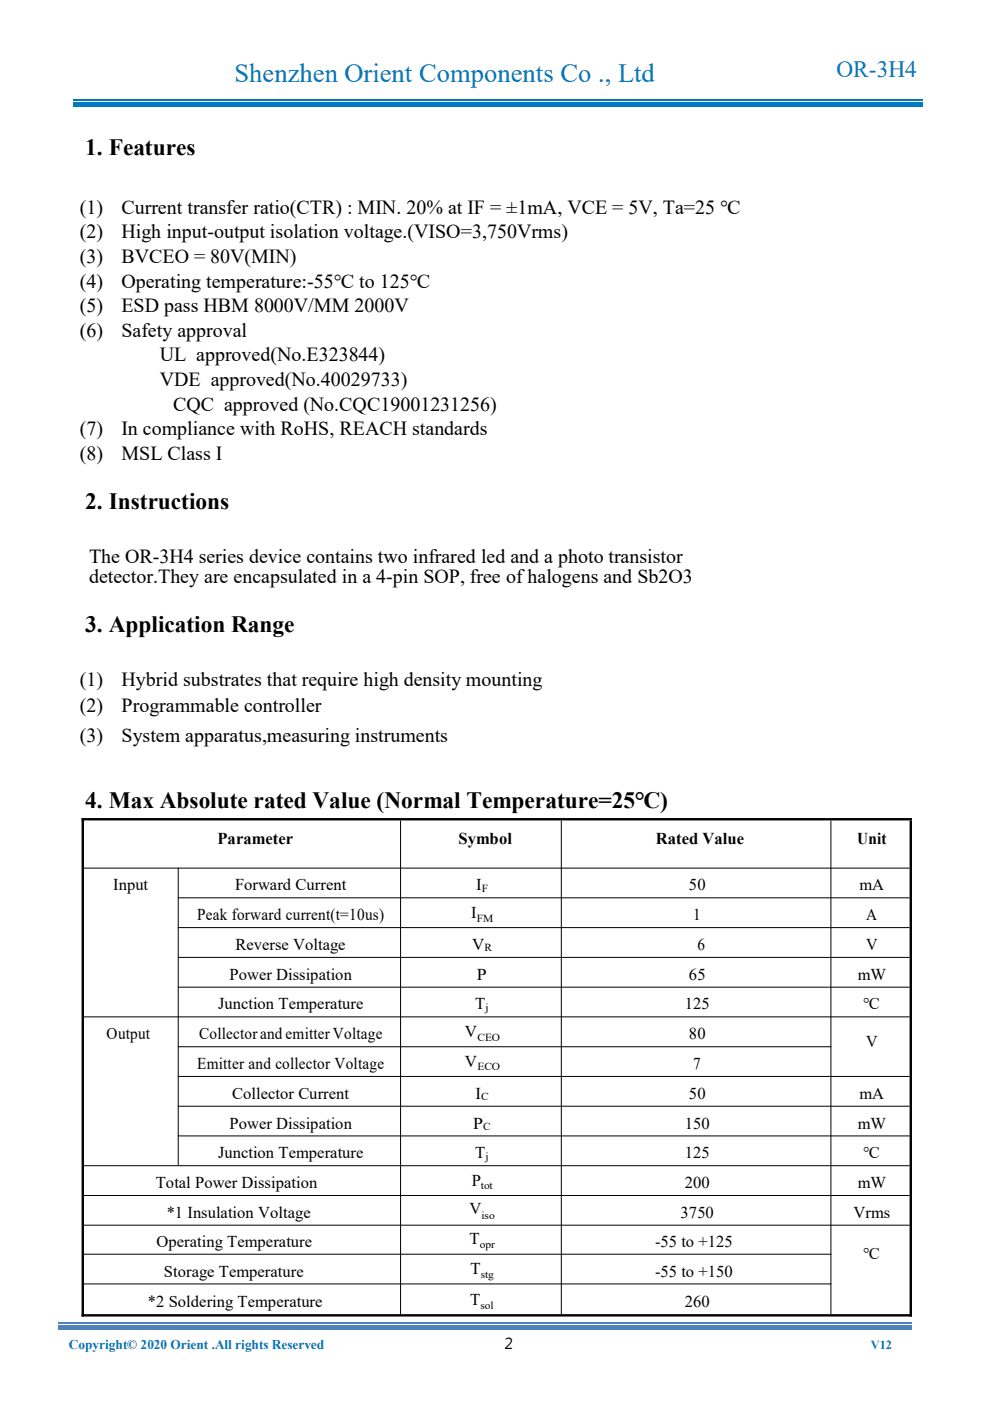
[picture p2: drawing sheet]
<svg xmlns="http://www.w3.org/2000/svg" width="210mm" height="297mm" viewBox="0 0 210 297" stroke-linecap="round" stroke-linejoin="round" font-family="sans-serif">
<defs><g id="words">
<text font-size="5.6" fill="#017bc2" x="49.7" y="17.5">Shenzhen Orient Components Co ., Ltd</text>
<text font-size="5" fill="#017bc2" x="177.3" y="16.4">OR-3H4</text>
<g font-size="5">
<text x="18" y="32.8">1. Features</text>
<text x="18" y="107.8">2. Instructions</text>
<text x="18" y="133.9">3. Application Range</text>
<text x="18" y="171.3">4. Max Absolute rated Value (Normal Temperature=25℃)</text>
</g>
<g font-size="4.2">
<text x="16.9" y="45.3">(1)</text>
<text x="25.7" y="45.3">Current transfer ratio(CTR) : MIN. 20% at IF = ±1mA, VCE = 5V, Ta=25 ℃</text>
<text x="16.9" y="50.5">(2)</text>
<text x="25.7" y="50.5">High input-output isolation voltage.(VISO=3,750Vrms)</text>
<text x="16.9" y="55.8">(3)</text>
<text x="25.7" y="55.8">BVCEO = 80V(MIN)</text>
<text x="16.9" y="61">(4)</text>
<text x="25.7" y="61">Operating temperature:-55℃ to 125℃</text>
<text x="16.9" y="66.2">(5)</text>
<text x="16.9" y="71.4">(6)</text>
<text x="25.7" y="66.2">ESD pass HBM 8000V/MM 2000V</text>
<text x="25.7" y="71.4">Safety approval</text>
<text x="33.9" y="76.6">UL approved(No.E323844)</text>
<text x="33.9" y="81.8">VDE approved(No.40029733)</text>
<text x="36.7" y="87.1">CQC approved (No.CQC19001231256)</text>
<text x="16.9" y="92.3">(7)</text>
<text x="25.7" y="92.3">In compliance with RoHS, REACH standards</text>
<text x="16.9" y="97.5">(8)</text>
<text x="25.7" y="97.5">MSL Class Ⅰ</text>
<text x="18.9" y="119.4">The OR-3H4 series device contains two infrared led and a photo transistor</text>
<text x="18.9" y="123.6">detector.They are encapsulated in a 4-pin SOP, free ofhalogens and Sb2O3</text>
<text x="16.9" y="145.5">(1)</text>
<text x="25.8" y="145.5">Hybrid substrates that require high density mounting</text>
<text x="16.9" y="151">(2)</text>
<text x="25.8" y="151">Programmable controller</text>
<text x="16.9" y="157.4">(3)</text>
<text x="25.8" y="157.4">System apparatus,measuring instruments</text>
</g>
<g font-size="3.5">
<text x="46.1" y="179">Parameter</text>
<text x="97.2" y="179">Symbol</text>
<text x="139" y="179">Rated Value</text>
<text x="181.7" y="179">Unit</text>
<text x="24" y="188.6">Input</text>
<text x="49.8" y="188.8">Forward Current</text>
<text x="100.9" y="188.8">I</text>
<text x="146" y="188.8">50</text>
<text x="182.2" y="188.8">mA</text>
<text x="41.8" y="195.1">Peak forward current(t=10us)</text>
<text x="99.9" y="194.6">I</text>
<text x="146.9" y="195.1">1</text>
<text x="183.6" y="195.1">A</text>
<text x="49.9" y="201.4">Reverse Voltage</text>
<text x="100.1" y="201.4">V</text>
<text x="147.8" y="201.4">6</text>
<text x="183.6" y="201.4">V</text>
<text x="48.6" y="207.7">Power Dissipation</text>
<text x="101.1" y="207.7">P</text>
<text x="146" y="207.7">65</text>
<text x="181.8" y="207.7">mW</text>
<text x="46.2" y="214">Junction Temperature</text>
<text x="100.8" y="214">T</text>
<text x="145.2" y="214">125</text>
<text x="183" y="214">℃</text>
<text x="22.6" y="220.2">Output</text>
<text x="42.2" y="220.4">Collectorand emitter Voltage</text>
<text x="98.6" y="219.8">V</text>
<text x="146" y="220.4">80</text>
<text x="183.6" y="221.9">V</text>
<text x="41.8" y="226.7">Emitter and collector Voltage</text>
<text x="98.6" y="226.1">V</text>
<text x="146.9" y="226.7">7</text>
<text x="49.2" y="233">Collector Current</text>
<text x="100.8" y="233">I</text>
<text x="146" y="233">50</text>
<text x="182.2" y="233">mA</text>
<text x="48.6" y="239.3">Power Dissipation</text>
<text x="100.3" y="239.3">P</text>
<text x="145.2" y="239.3">150</text>
<text x="181.8" y="239.3">mW</text>
<text x="46.2" y="245.6">Junction Temperature</text>
<text x="100.8" y="245.6">T</text>
<text x="145.2" y="245.6">125</text>
<text x="183" y="245.6">℃</text>
<text x="33" y="251.9">Total Power Dissipation</text>
<text x="100" y="251.4">P</text>
<text x="145.2" y="251.9">200</text>
<text x="181.8" y="251.9">mW</text>
<text x="99.5" y="257.5">V</text>
<text x="35.3" y="258.2">*1 Insulation Voltage</text>
<text x="99.5" y="263.8">T</text>
<text x="144.3" y="258.2">3750</text>
<text x="180.9" y="258.2">Vrms</text>
<text x="33.2" y="264.4">Operating Temperature</text>
<text x="138.9" y="264.4">-55 to +125</text>
<text x="183" y="267">℃</text>
<text x="34.8" y="270.7">Storage Temperature</text>
<text x="99.7" y="270.2">T</text>
<text x="138.9" y="270.7">-55 to +150</text>
<text x="31.4" y="277.2">*2 Soldering Temperature</text>
<text x="99.7" y="276.7">T</text>
<text x="145.2" y="277.2">260</text>
</g>
<text font-size="3.2" x="106.9" y="286">2</text>
<text font-size="2.8" fill="#0179c2" x="14.6" y="286">Copyright© 2020 Orient .All rights Reserved</text>
<text font-size="2.6" fill="#017bc2" x="184.6" y="286.1">V12</text>
<g font-size="2.3">
<text x="102.1" y="189">F</text>
<text x="101" y="195.4">FM</text>
<text x="102.7" y="201.7">R</text>
<text x="102.9" y="214.3">j</text>
<text x="101.2" y="220.6">CEO</text>
<text x="101.2" y="226.9">ECO</text>
<text x="102" y="233.2">C</text>
<text x="102.4" y="239.5">C</text>
<text x="102.9" y="245.8">j</text>
<text x="101.9" y="252.2">tot</text>
<text x="102.1" y="258.5">iso</text>
<text x="101.7" y="264.6">opr</text>
<text x="101.9" y="271">stg</text>
<text x="101.9" y="277.4">sol</text>
</g>
</g></defs>
<path d="M15.6 21.3h180.1" fill="none" stroke="#007bc1" stroke-width=".34"/>
<path d="M15.6 21.7h180.1v1h-180.1z" fill="#007bc1"/>
<path d="M12.2 280.5h181" fill="none" stroke="#4f81bc" stroke-width=".32"/>
<path d="M12.2 281h181v.9h-181z" fill="#4f81bc"/>
<path d="M17.3 173.7h176M17.6 173.4v105.7M193.1 174v105.1M17.3 278.9h176" fill="none" stroke="#000" stroke-width=".51"/>
<g fill="none" stroke="#000" stroke-width=".21">
<path d="M84.9 174v104.6M119 174v104.6M176.1 174v104.6M17.8 184.1h175M37.7 190.4h155.1M37.7 196.7h155.1M37.8 184v63.1M17.8 215.6h175M37.7 203h155.1M37.7 209.3h155.1M37.7 221.9h138.5M37.7 228.2h155.1"/>
<path d="M37.7 234.5h155.1M17.8 247.2h175M17.8 253.5h175M17.8 259.8h175M37.7 240.8h155.1M17.8 265.9h158.4M17.8 272.2h158.4"/>
</g>
<use href="#words"/>
</svg>
